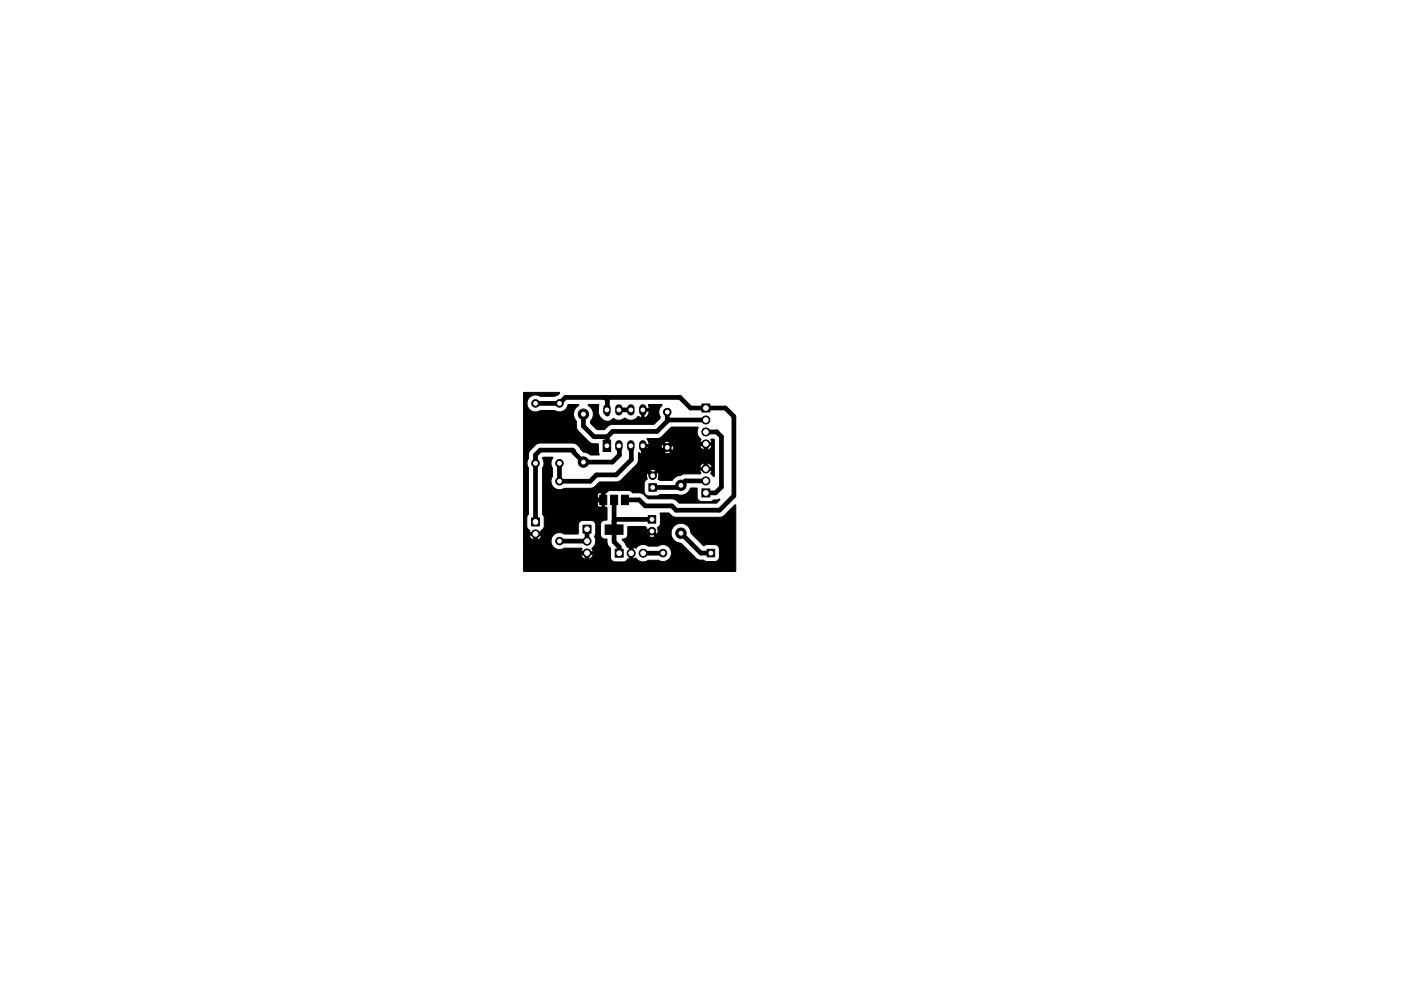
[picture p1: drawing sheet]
<svg xmlns="http://www.w3.org/2000/svg" width="297mm" height="210mm" viewBox="0 0 297 210" stroke-linecap="round" stroke-linejoin="round" font-family="sans-serif">
<path d="M128.7 86.6v.8M131.2 86.6v.8M131.2 94.2v.8M133.8 86.6v.8M133.8 94.2v.8M136.3 86.6v.8M136.3 94.2v.8" fill="none" stroke="#000" stroke-width="1.6"/>
<g fill="#000" stroke="#000" stroke-width=".21">
<path d="M111 83.3l7.5-.1 .2 .2-.4 .4-.7 .3h-3l-.9-.3a1.8 1.8 0 0 0-1.9 2.1 1.8 1.8 0 0 0 2.6 1.3l3.2-.1 .6 .2 .7 .1 1-.5 .6-1.1 2.2 .1a2.34 2.34 0 0 0-.9 2.8l.4 .7v1.3l.4 .7 2.5 2.5 .6 .2 1.2 .1 .1 2.3h-1.8l-.8-.4-.7-.2-1.3-1.5-.7-.4h-7.3l-.8 .3-1.3 1.3-.2 .6-.1 1.1a1.92 1.92 0 0 0 0 2v9.8l-.3 .6v1.9l.1 .5 .5 .4-.1 .5h2.7l-.2-.4 .5-.5 .2-.5v-1.9l-.4-.6v-2h11.6l.3 .4 .7 .1v-1.3h-1v.8h-11.6v-1.3h12.6v-1.2l-.8 .1-.2 1.1h-11.6v-6.5l.3-1-.3-1.1 .2-.2h1.9l.1 .1a1.9 1.9 0 0 0-.1 2.2v1.8a1.81 1.81 0 0 0 .3 2.3 1.81 1.81 0 0 0 2.3 .2h5.7l.6-.3 1.1-1h3.6l.6-.2 2.4-2.3h4l.7 .8 .7-.8a1.22 1.22 0 0 0-1.4 0h-4l.6-.6h16.7a1.29 1.29 0 0 0-1.1-1v1h-.5v-1a1.27 1.27 0 0 0-1.1 1h-14l1-1.1 .1-2 1.2 .2 .5-.3h3.7a1.26 1.26 0 0 0 1.4 0l-.7-.7-.7 .7h-3.7l.4-.6 .1-.5h2.6l.2 .8 .7-.8h.7l.8 .8 .2-.5-.1-.7h5.6l.1 .1a1.28 1.28 0 0 0 1 .9h.5a1.3 1.3 0 0 0 1.1-1l-1.1-.1v1.1h-.5v-1.1l-6.7 .1-.1-.3-.8 .7h-.7l-.7-.7-.2 .7-3.6-.1v1.5h-.6l.1-2h1.5v-.5h3.2l.7 .8 .7-.7a1.22 1.22 0 0 0-1.4-.1h-3.2l-.4-.7 2.7-.2 2.5-2.3h5.5l.1 .2a2.06 2.06 0 0 0 .6 2.5l-.3 .6h2.7l-.3-.7 .6-.1 .2 .2-.1 7.7-.2 .1-.5-.6 .3-.7h-2.7l.3 .6-.1 .1h-3.4l-.7 .3a2.22 2.22 0 0 0-1.8 1.1h-2.7l-.4-.2a1.44 1.44 0 0 0 0-1.5l-1.1 1-1.1-1a1.79 1.79 0 0 0-.1 1.5l-.5 .4-.1 .3v1.9a.89 .89 0 0 0 .8 .9h2l.5-.3 4.9 .1 1-.5 .6-.9 1.3-.1 .1 .2v1.9l.2 .4 .4 .4h2.2l.7-.3 1.2-.2 .1 .1-.7 .7h-7.9l-.7-.6-.7-.3h-5.1l-.8-.8-.5-.3-.5-.1h-1.5l-.8-.5h-4.1l-.7 .5h-.4v3h.4l.1 .2v2.4l-.5 .2a.99 .99 0 0 0-.9 .9l.1 2.4 .3 .5 1 .2 .1 1 .6 .9v2a.99 .99 0 0 0 1 .9h1.9l.4-.1 .4-.5 1 .1 .7-.3 .5 .5a1.85 1.85 0 0 0 1.7 .2l.5-.2h2.1l1 .2 .7-.1a1.81 1.81 0 0 0 .8-2.6 1.81 1.81 0 0 0-2.6-.5l-2.1-.1a1.85 1.85 0 0 0-2.4 .3l-.3 .2-.6-.3v2.7h-.5v-2.7l-.5 .1-1.2-1.7 .8-.2 .3-.4h4.5a1.27 1.27 0 0 0 1.4 0l-.7-.7-.7 .7h-4.5l.2-2.1h3.5a.41 .41 0 0 1 .4 .3 .41 .41 0 0 1-.2 .5l.2 .9 1.1-1 1.1 1 .2-.3h2.8v.4a2.09 2.09 0 0 0 1.6 1.7l.5 .1 3.5 3.4 1.3 .1 .5 .3h1.9a.99 .99 0 0 0 .9-.9v-1.7a.99 .99 0 0 0-.9-1l-1.9 .1-.5 .2-2.7-2.7a2.1 2.1 0 0 0-2.1-2.1 2.1 2.1 0 0 0-2.1 2.1h-2.8v-.6l-.1-.5 .5-.5 .1-.3v-2.4h1.8l.7 .7 .7 .2h9.5l.8-.3 2.4-2.3 .1 14.1h-45v-3.6h12.1l.1 .1a1.28 1.28 0 0 0 1 1h.5a1.3 1.3 0 0 0 1.1-1.1h-1.1v1.1h-.5v-1.1h-13.2v-2.8h5.8l.3 1 .6 .5a1.81 1.81 0 0 0 1.7 .1l3.9-.1 .1 .1-.3 .7h2.7l-.3-.7a2.02 2.02 0 0 0 .6-2.6l.2-.5v-1.9a.99 .99 0 0 0-.9-1h-1.9a.99 .99 0 0 0-.9 1l-.1 1.9h-2.8l-.7-.3h-.8a1.81 1.81 0 0 0-1.3 1.2l-.1 .6h-5.8v-1.3h1.2v.2a1.28 1.28 0 0 0 1.1 .9h.5a1.3 1.3 0 0 0 1.1-1l-1.1-.1v1.1h-.5v-1.1h-2.3zM124.7 85.9l2.2-.1v2.1l.9 1.1a1.51 1.51 0 0 0 2.1-.2h.2a1.8 1.8 0 0 0 2.2 0l.2-.1a2.07 2.07 0 0 0 1.6 .4l.8-.3 .4-.5 .7 .3h.6a1.26 1.26 0 0 0 1-1.4h-1v1.4h-.6l.1-1.8 1.5-.1v-.9h2.6l.1 .2a1.84 1.84 0 0 0-.3 2.5l-.1 .3-1.3 1.2h-8.9l-.7 .3-.9 .9-1.6-.1-1.3-1.3v-.4a2.24 2.24 0 0 0-.5-3.5zM127.9 93.4h1.6v2.4h-1.6zM148.8 85.7h1.7v1.7h-1.7zM112.7 109.9h1.7v1.7h-1.7zM123.6 111.4h1.7v1.7h-1.7zM127.2 105.1h1.5v2h-1.5zM128.3 111.4h3.8v2h-3.8zM129.5 105.1h1.5v2h-1.5zM131.8 105.1h1.5v2h-1.5zM130.4 116.5h1.7v1.7h-1.7zM137.4 109.4h1.6v1.6h-1.6z"/>
<path d="M137.6 102.6h1.6v1.6h-1.6zM148.8 103.7h1.7v1.7h-1.7zM149.9 116.5h1.6v1.6h-1.6z"/>
<circle cx="113.5" cy="98.3" r=".8"/>
<circle cx="113.5" cy="85.6" r=".8"/>
<circle cx="118.6" cy="98.3" r=".8"/>
<circle cx="118.6" cy="85.6" r=".8"/>
<circle cx="123.7" cy="87.9" r="1.1"/>
<circle cx="123.7" cy="98" r="1.1"/>
<circle cx="141.5" cy="87.4" r=".8"/>
<circle cx="141.5" cy="94.9" r=".8"/>
<circle cx="149.7" cy="94.2" r=".85"/>
<circle cx="149.7" cy="89.1" r=".85"/>
<circle cx="149.7" cy="91.6" r=".85"/>
<circle cx="149.7" cy="99.5" r=".85"/>
<circle cx="113.5" cy="113.3" r=".85"/>
<circle cx="118.6" cy="102.1" r=".8"/>
<circle cx="118.6" cy="114.8" r=".8"/>
<circle cx="124.5" cy="117.3" r=".85"/>
<circle cx="124.5" cy="114.8" r=".85"/>
<circle cx="133.8" cy="117.4" r=".85"/>
<circle cx="136.4" cy="117.4" r=".85"/>
<circle cx="138.2" cy="112.7" r=".8"/>
<circle cx="138.4" cy="100.9" r=".8"/>
<circle cx="140.6" cy="117.3" r=".8"/>
<circle cx="144.4" cy="103" r="1.1"/>
<circle cx="144.4" cy="113.1" r="1.1"/>
<circle cx="149.7" cy="102" r=".85"/>
</g>
<g fill="none" stroke="#000" stroke-width="1">
<path d="M113.5 85.6h5.1l1.3-1.3h24.3l2.2 2.3h7.4l1.8 1.8v16.8l-3 3h-9.2l-1-.9h-5.6l-1.3-1.2h-3M123.7 87.9v2.5l2.2 2.3h2.9M128.2 84.3l.6 .6v3M128.8 92.7l-.1 1.9M131.2 87h2.6M131.3 95.5v1.1l-1.5 1.4h-6.1l-2-2v-.2l-.3-.3h-6.8l-1.1 1v14.2M133.9 95.5v2l-3.3 3.3h-4.1l-1.4 1.3h-6.5v-3.8M136.4 98.9l-4 4.1h-3.4l-1.1 1v2.1h-5.6l-2.3 2.3h-.4l-4.9 4.9h-1.2v3l1.1 1h9.9v2.1l.7 .7h8.4l.3-.2-.1-4.9 2.3-2.3h2.1M136.4 98.9v-3.4h4.5l1.3-1.3h7.5v5.3M136.4 98.9l2 2M141.5 87.4v2l-2.2 2.1h-9.4l-1.1 1.2M149.7 89.1h-8.2"/>
<path d="M149.7 86.6h.1M149.7 91.6h2.2l1.1 1.1v10.6l-1.3 1.3h-2M124.5 112.3v2.5h-5.9M130.2 106.1v8.9l1.1 1v1.4M138.2 110.2h-7.7l-.3 .3M140.6 117.3l-4.2 .1M144.4 113.1l4.2 4.2h2.1M149.7 102h-4.4l-1.4 1.4h-5.5"/>
</g>
<g fill="#fff" stroke="#fff" stroke-width=".21">
<circle cx="128.7" cy="87" r=".4"/>
<circle cx="131.2" cy="87" r=".4"/>
<circle cx="133.8" cy="87" r=".4"/>
<circle cx="136.3" cy="87" r=".4"/>
<circle cx="136.3" cy="94.6" r=".4"/>
<circle cx="133.8" cy="94.6" r=".4"/>
<circle cx="131.2" cy="94.6" r=".4"/>
<circle cx="128.7" cy="94.6" r=".4"/>
<circle cx="138.4" cy="100.9" r=".4"/>
<circle cx="138.4" cy="103.4" r=".4"/>
<circle cx="144.4" cy="103" r=".4"/>
<circle cx="144.4" cy="113.1" r=".4"/>
<circle cx="113.5" cy="98.3" r=".4"/>
<circle cx="113.5" cy="85.6" r=".4"/>
<circle cx="118.6" cy="85.6" r=".4"/>
<circle cx="118.6" cy="98.3" r=".4"/>
<circle cx="118.6" cy="102.1" r=".4"/>
<circle cx="118.6" cy="114.8" r=".4"/>
<circle cx="140.6" cy="117.3" r=".4"/>
<circle cx="150.7" cy="117.3" r=".4"/>
<circle cx="149.7" cy="99.5" r=".5"/>
<circle cx="149.7" cy="102" r=".5"/>
<circle cx="149.7" cy="104.6" r=".5"/>
<circle cx="124.5" cy="112.3" r=".5"/>
<circle cx="124.5" cy="114.8" r=".5"/>
<circle cx="124.5" cy="117.3" r=".5"/>
<circle cx="123.7" cy="87.9" r=".4"/>
<circle cx="123.7" cy="98" r=".4"/>
<circle cx="136.4" cy="117.4" r=".5"/>
<circle cx="133.8" cy="117.4" r=".5"/>
<circle cx="131.3" cy="117.4" r=".5"/>
<circle cx="149.7" cy="94.2" r=".5"/>
<circle cx="149.7" cy="91.6" r=".5"/>
<circle cx="149.7" cy="89.1" r=".5"/>
<circle cx="149.7" cy="86.6" r=".5"/>
<circle cx="113.5" cy="113.3" r=".5"/>
<circle cx="113.5" cy="110.7" r=".5"/>
<circle cx="138.2" cy="112.7" r=".4"/>
<circle cx="138.2" cy="110.2" r=".4"/>
<circle cx="141.5" cy="94.9" r=".4"/>
<circle cx="141.5" cy="87.4" r=".4"/>
</g>
</svg>
